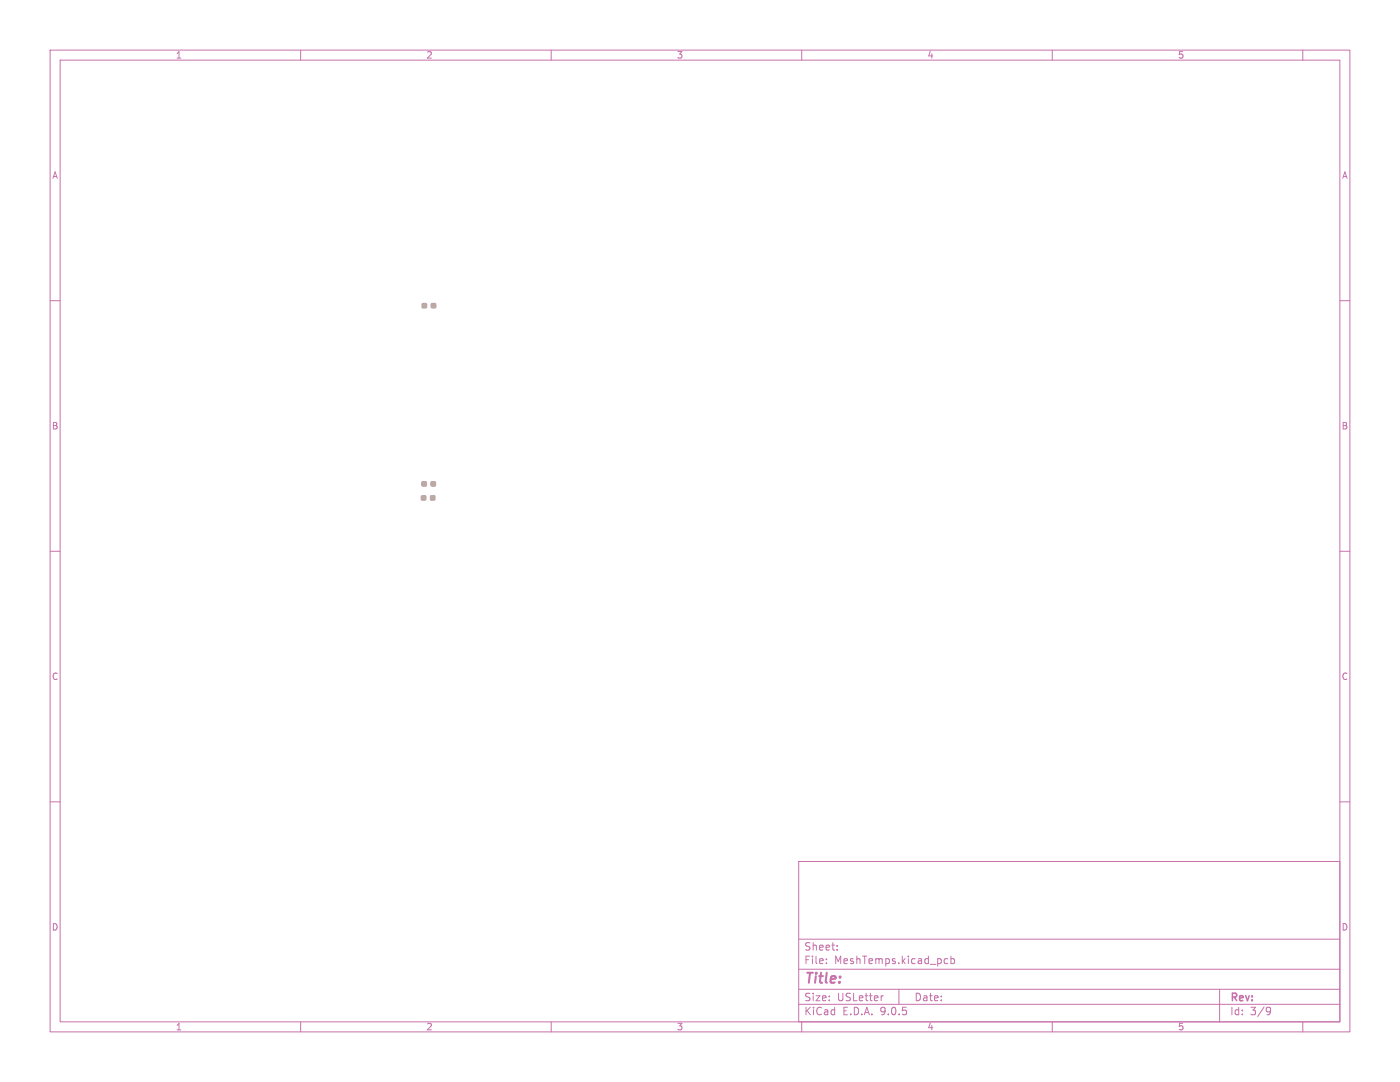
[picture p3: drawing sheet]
<svg xmlns="http://www.w3.org/2000/svg" width="279mm" height="216mm" viewBox="0 0 279 216" stroke-linecap="round" stroke-linejoin="round" font-family="sans-serif">
<defs><g id="words">
<text font-size="2.8" fill="#c872ab" x="160.4" y="196.8">Title:</text>
<g font-size="2.1" fill="#c872ab">
<text x="160.4" y="189.9">Sheet:</text>
<text x="160.4" y="192.6">File:</text>
<text x="166.5" y="192.6">MeshTemps.kicad_pcb</text>
<text x="160.4" y="202.8">KiCad</text>
<text x="160.4" y="200">Size:</text>
<text x="167" y="200">USLetter</text>
<text x="168.1" y="202.8">E.D.A.</text>
<text x="175.7" y="202.8">9.0.5</text>
<text x="182.4" y="200">Date:</text>
<text x="245.4" y="200.2">Rev:</text>
<text x="245.4" y="202.8">Id:</text>
<text x="249.5" y="202.8">3/9</text>
</g>
<g font-size="1.8" fill="#c872ab">
<text x="35" y="11.9">1</text>
<text x="85" y="11.9">2</text>
<text x="135" y="11.9">3</text>
<text x="185" y="11.9">4</text>
<text x="235" y="11.9">5</text>
<text x="10.3" y="35.9">A</text>
<text x="267.7" y="35.9">A</text>
<text x="10.3" y="85.9">B</text>
<text x="267.7" y="85.9">B</text>
<text x="10.3" y="135.9">C</text>
<text x="267.7" y="135.9">C</text>
<text x="10.3" y="185.9">D</text>
<text x="267.7" y="185.9">D</text>
<text x="35" y="205.8">1</text>
<text x="85" y="205.8">2</text>
<text x="135" y="205.8">3</text>
<text x="185" y="205.8">4</text>
<text x="235" y="205.8">5</text>
</g>
</g></defs>
<g fill="none" stroke="#c872ab" stroke-width=".2">
<path d="M10 10h259.4v195.9h-259.4zM12 12h255.4v191.9h-255.4zM60 10v2M110 10v2M160 10v2M210 10v2M260 10v2M10 60h2M267.4 60h2M10 110h2M267.4 110h2M10 160h2"/>
<path d="M159.4 171.9h108v32h-108zM267.4 160h2M159.4 197.4h108M159.4 193.4h108M159.4 187.4h108M164.9 192.1v.2M164.9 191.4v.1M167.1 189.4v.2M167.1 188.7v.1M176.3 198.7l-.3 .1M179.4 197.4v3M188.6 192.2h.5"/>
<path d="M188.6 191.4h.5M189.8 191.4l.4-.1 .3 .3-.1 .6h-.6M189.8 190.8v1.5M243.4 197.4v6.5M60 203.9v2M110 203.9v2M159.4 200.4h108M160 203.9v2M210 203.9v2M253 201l.5 .1a.99 .99 0 0 1-.4 1.4h-.2M253.6 201.6l-.3 .3h-.3M260 203.9v2"/>
</g>
<g fill="#bbaaa4" stroke="#bbaaa4" stroke-width=".2">
<path d="M84.1 98.9h.9v.9h-.9z"/>
<path d="M85.9 98.9h.9v.9h-.9z"/>
<path d="M84.2 96.1h.9v.9h-.9z"/>
<path d="M86 96.1h.9v.9h-.9z"/>
<path d="M84.3 60.6h.8v.8h-.8z"/>
<path d="M86.1 60.6h.8v.8h-.8z"/>
</g>
<use href="#words"/>
</svg>
